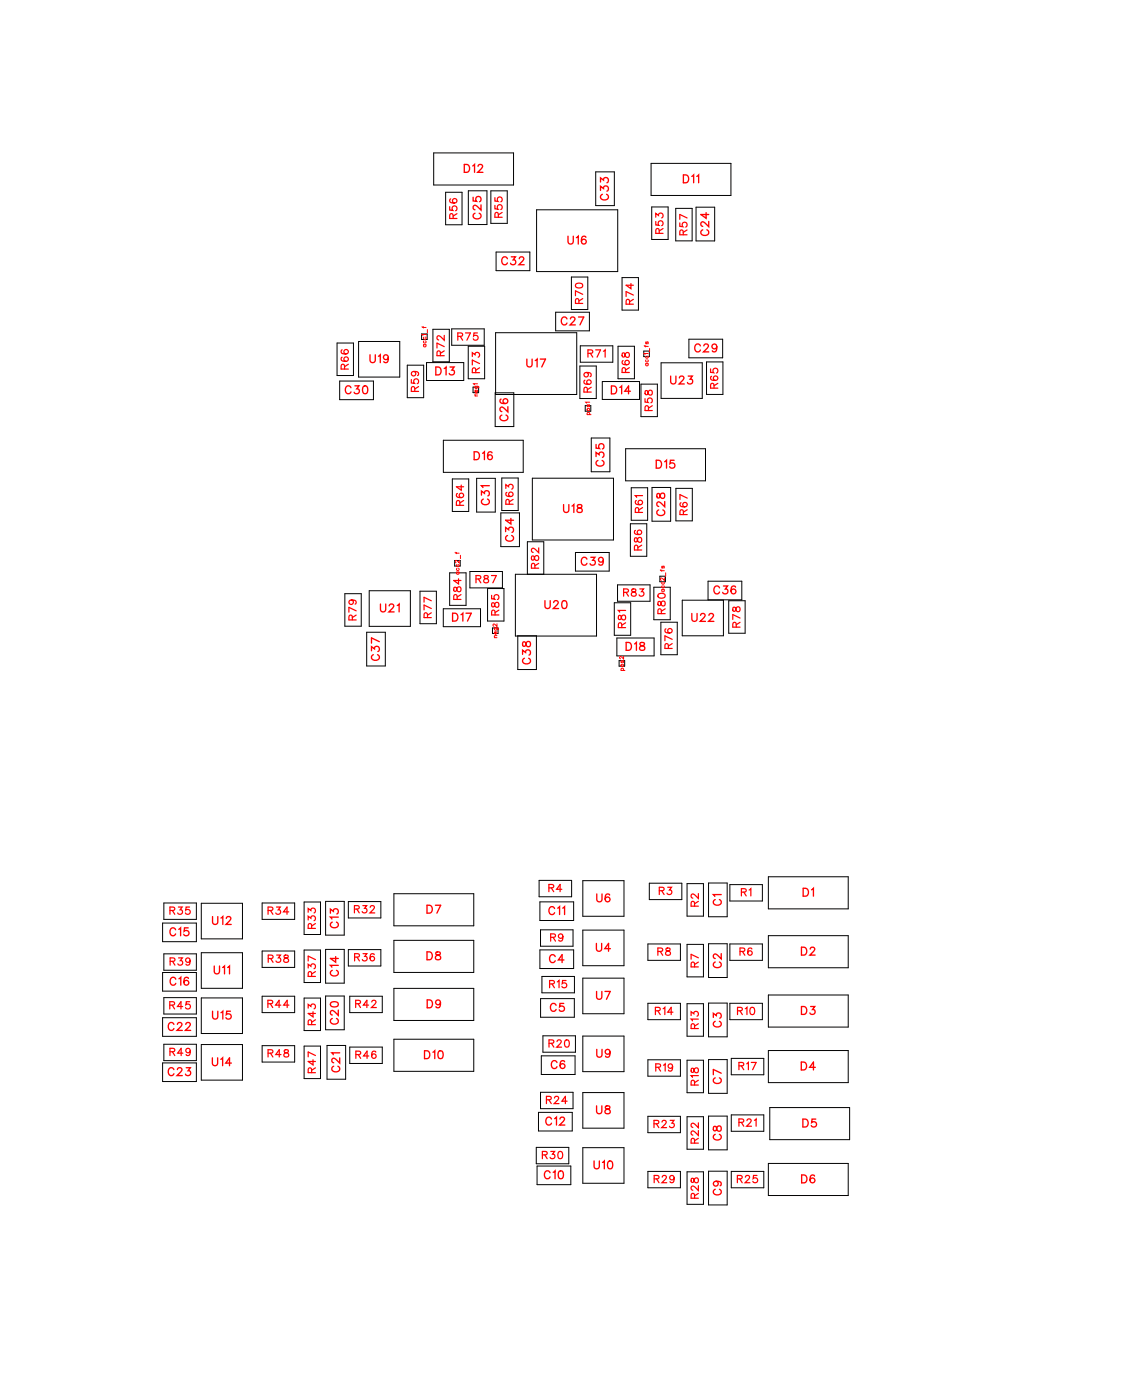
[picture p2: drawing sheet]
<svg xmlns="http://www.w3.org/2000/svg" width="101mm" height="126mm" viewBox="0 0 101 126" stroke-linecap="round" stroke-linejoin="round" font-family="sans-serif">
<defs><g id="words">
<g font-size="1.2" fill="#fff">
<text x="41.7" y="15.8">D12</text>
<text x="61.4" y="16.7">D11</text>
<text x="43.5" y="19.7" transform="rotate(-90 43.5 19.7)">C25</text>
<text x="51" y="22.2">U16</text>
<text x="55" y="18" transform="rotate(-90 55 18)">C33</text>
<text x="64" y="21.2" transform="rotate(-90 64 21.2)">C24</text>
<text x="45" y="24.1">C32</text>
<text x="50.4" y="29.5">C27</text>
<text x="31" y="35.7">C30</text>
<text x="33.2" y="32.9">U19</text>
<text x="39.1" y="34">D13</text>
<text x="47.3" y="33.3">U17</text>
<text x="54.9" y="35.7">D14</text>
<text x="60.2" y="34.8">U23</text>
<text x="62.4" y="31.9">C29</text>
<text x="42.6" y="41.6">D16</text>
<text x="45.9" y="37.9" transform="rotate(-90 45.9 37.9)">C26</text>
<text x="54.6" y="42" transform="rotate(-90 54.6 42)">C35</text>
<text x="44.3" y="45.4" transform="rotate(-90 44.3 45.4)">C31</text>
<text x="50.6" y="46.4">U18</text>
<text x="58.9" y="42.4">D15</text>
<text x="60" y="46.4" transform="rotate(-90 60 46.4)">C28</text>
<text x="46.4" y="48.7" transform="rotate(-90 46.4 48.7)">C34</text>
<text x="52.2" y="51.1">C39</text>
<text x="64.1" y="53.7">C36</text>
<text x="34.1" y="55.3">U21</text>
<text x="34.4" y="59.4" transform="rotate(-90 34.4 59.4)">C37</text>
<text x="40.6" y="56.1">D17</text>
<text x="48" y="59.7" transform="rotate(-90 48 59.7)">C38</text>
<text x="48.9" y="55">U20</text>
<text x="56.2" y="58.8">D18</text>
<text x="62.1" y="56.2">U22</text>
<text x="19" y="83.4">U12</text>
<text x="30.7" y="83.5" transform="rotate(-90 30.7 83.5)">C13</text>
<text x="38.3" y="82.4">D7</text>
<text x="49.3" y="82.5">C11</text>
<text x="53.6" y="81.4">U6</text>
<text x="65.1" y="81.4" transform="rotate(-90 65.1 81.4)">C1</text>
<text x="72.1" y="80.9">D1</text>
<text x="15.2" y="84.4">C15</text>
<text x="15.2" y="88.9">C16</text>
<text x="19.2" y="87.8">U11</text>
<text x="30.7" y="87.8" transform="rotate(-90 30.7 87.8)">C14</text>
<text x="38.3" y="86.6">D8</text>
<text x="49.3" y="86.8">C4</text>
<text x="53.5" y="85.8">U4</text>
<text x="65.1" y="87.1" transform="rotate(-90 65.1 87.1)">C2</text>
<text x="72" y="86.2">D2</text>
<text x="15.1" y="92.9">C22</text>
<text x="19" y="91.9">U15</text>
<text x="30.7" y="92.1" transform="rotate(-90 30.7 92.1)">C20</text>
<text x="38.1" y="95.5">D10</text>
<text x="38.3" y="90.9">D9</text>
<text x="49.4" y="91.2">C5</text>
<text x="53.6" y="90.1">U7</text>
<text x="53.6" y="95.3">U9</text>
<text x="65.1" y="92.4" transform="rotate(-90 65.1 92.4)">C3</text>
<text x="72" y="91.5">D3</text>
<text x="15.1" y="97">C23</text>
<text x="19" y="96.1">U14</text>
<text x="30.8" y="96.4" transform="rotate(-90 30.8 96.4)">C21</text>
<text x="49" y="101.4">C12</text>
<text x="49.5" y="96.4">C6</text>
<text x="53.6" y="100.4">U8</text>
<text x="65.1" y="97.5" transform="rotate(-90 65.1 97.5)">C7</text>
<text x="72" y="96.5">D4</text>
<text x="72.1" y="101.6">D5</text>
<text x="48.9" y="106.3">C10</text>
<text x="53.3" y="105.4">U10</text>
<text x="65.1" y="107.5" transform="rotate(-90 65.1 107.5)">C9</text>
<text x="65.1" y="102.5" transform="rotate(-90 65.1 102.5)">C8</text>
<text x="72" y="106.6">D6</text>
</g>
<g font-size="1.1" fill="#fff">
<text x="41.3" y="19.7" transform="rotate(-90 41.3 19.7)">R56</text>
<text x="45.4" y="19.6" transform="rotate(-90 45.4 19.6)">R55</text>
<text x="59.9" y="21" transform="rotate(-90 59.9 21)">R53</text>
<text x="62" y="21.2" transform="rotate(-90 62 21.2)">R57</text>
<text x="52.6" y="27.3" transform="rotate(-90 52.6 27.3)">R70</text>
<text x="57.2" y="27.4" transform="rotate(-90 57.2 27.4)">R74</text>
<text x="31.6" y="33.2" transform="rotate(-90 31.6 33.2)">R66</text>
<text x="37.9" y="35.2" transform="rotate(-90 37.9 35.2)">R59</text>
<text x="40.2" y="32" transform="rotate(-90 40.2 32)">R72</text>
<text x="41.1" y="30.9">R75</text>
<text x="43.4" y="33.6" transform="rotate(-90 43.4 33.6)">R73</text>
<text x="52.8" y="32.4">R71</text>
<text x="53.4" y="35.3" transform="rotate(-90 53.4 35.3)">R69</text>
<text x="56.8" y="33.5" transform="rotate(-90 56.8 33.5)">R68</text>
<text x="64.8" y="34.9" transform="rotate(-90 64.8 34.9)">R65</text>
<text x="58.9" y="37" transform="rotate(-90 58.9 37)">R58</text>
<text x="41.9" y="45.5" transform="rotate(-90 41.9 45.5)">R64</text>
<text x="46.4" y="45.4" transform="rotate(-90 46.4 45.4)">R63</text>
<text x="58" y="46.1" transform="rotate(-90 58 46.1)">R61</text>
<text x="62" y="46.3" transform="rotate(-90 62 46.3)">R67</text>
<text x="41.7" y="53.9" transform="rotate(-90 41.7 53.9)">R84</text>
<text x="42.7" y="52.7">R87</text>
<text x="48.7" y="51.1" transform="rotate(-90 48.7 51.1)">R82</text>
<text x="56" y="53.9">R83</text>
<text x="57.9" y="49.5" transform="rotate(-90 57.9 49.5)">R86</text>
<text x="32.3" y="55.8" transform="rotate(-90 32.3 55.8)">R79</text>
<text x="39" y="55.6" transform="rotate(-90 39 55.6)">R77</text>
<text x="45.1" y="55.3" transform="rotate(-90 45.1 55.3)">R85</text>
<text x="56.5" y="56.5" transform="rotate(-90 56.5 56.5)">R81</text>
<text x="60.1" y="55.2" transform="rotate(-90 60.1 55.2)">R80</text>
<text x="60.7" y="58.4" transform="rotate(-90 60.7 58.4)">R76</text>
<text x="66.8" y="56.4" transform="rotate(-90 66.8 56.4)">R78</text>
<text x="15.2" y="82.5">R35</text>
<text x="24" y="82.5">R34</text>
<text x="28.6" y="83.5" transform="rotate(-90 28.6 83.5)">R33</text>
<text x="31.8" y="82.3">R32</text>
<text x="49.3" y="80.4">R4</text>
<text x="59.2" y="80.7">R3</text>
<text x="63" y="81.5" transform="rotate(-90 63 81.5)">R2</text>
<text x="66.6" y="80.8">R1</text>
<text x="15.2" y="87">R39</text>
<text x="24.1" y="86.8">R38</text>
<text x="28.6" y="87.8" transform="rotate(-90 28.6 87.8)">R37</text>
<text x="31.8" y="86.7">R36</text>
<text x="49.3" y="89.1">R15</text>
<text x="49.4" y="84.9">R9</text>
<text x="59.1" y="86.2">R8</text>
<text x="63" y="87" transform="rotate(-90 63 87)">R7</text>
<text x="66.5" y="86.2">R6</text>
<text x="15.2" y="91">R45</text>
<text x="15.2" y="95.2">R49</text>
<text x="24" y="90.9">R44</text>
<text x="24" y="95.3">R48</text>
<text x="28.6" y="92.2" transform="rotate(-90 28.6 92.2)">R43</text>
<text x="31.9" y="90.9">R42</text>
<text x="31.9" y="95.4">R46</text>
<text x="49.3" y="94.4">R20</text>
<text x="58.8" y="91.5">R14</text>
<text x="63" y="92.5" transform="rotate(-90 63 92.5)">R13</text>
<text x="66.2" y="91.5">R10</text>
<text x="28.6" y="96.5" transform="rotate(-90 28.6 96.5)">R47</text>
<text x="49.1" y="99.5">R24</text>
<text x="58.7" y="101.6">R23</text>
<text x="58.9" y="96.6">R19</text>
<text x="63" y="97.6" transform="rotate(-90 63 97.6)">R18</text>
<text x="66.4" y="96.4">R17</text>
<text x="66.4" y="101.5">R21</text>
<text x="48.7" y="104.4">R30</text>
<text x="58.7" y="106.6">R29</text>
<text x="63" y="107.8" transform="rotate(-90 63 107.8)">R28</text>
<text x="63" y="102.8" transform="rotate(-90 63 102.8)">R22</text>
<text x="66.2" y="106.6">R25</text>
</g>
<g font-size=".6" fill="#fff">
<text x="38.4" y="31.2" transform="rotate(-90 38.4 31.2)">acc1_f</text>
<text x="43.1" y="35.6" transform="rotate(-90 43.1 35.6)">neg1</text>
<text x="58.4" y="32.9" transform="rotate(-90 58.4 32.9)">acc1_fs</text>
<text x="53.1" y="37.3" transform="rotate(-90 53.1 37.3)">pos1</text>
<text x="41.4" y="51.7" transform="rotate(-90 41.4 51.7)">acc2_f</text>
<text x="59.9" y="53.2" transform="rotate(-90 59.9 53.2)">acc2_fs</text>
<text x="44.8" y="57.4" transform="rotate(-90 44.8 57.4)">neg2</text>
<text x="56.2" y="60.3" transform="rotate(-90 56.2 60.3)">pos2</text>
</g>
</g></defs>
<g fill="none" stroke="#000" stroke-width=".09">
<path d="M39 13.7h7.2v2.9h-7.2zM40.1 17.3h1.4v2.9h-1.4zM42.1 17.2h1.7v3h-1.7zM44.1 17.2h1.5v2.9h-1.5zM48.2 18.9h7.3v5.5h-7.3zM53.5 15.5h1.7v3h-1.7zM58.5 14.7h7.2v2.9h-7.2zM58.6 18.6h1.4v2.9h-1.4zM60.7 18.7h1.5v3h-1.5zM62.6 18.6h1.6v3.1h-1.6zM30.3 30.8h1.5v3h-1.5zM30.5 34.3h3.1v1.6h-3.1z"/>
<path d="M32.2 30.7h3.7v3.2h-3.7zM36.6 32.8h1.5v3h-1.5zM37.9 30h.5v.5h-.5zM38.3 32.6h3.4v1.6h-3.4zM38.9 29.6h1.5v2.9h-1.5zM39.8 39.6h7.2v2.9h-7.2zM40.6 29.6h2.9v1.4h-2.9zM42.1 31.1h1.5v3h-1.5zM42.5 34.8h.5v.5h-.5zM44.5 35.3h1.7v3h-1.7zM44.5 29.9h7.3v5.6h-7.3zM44.6 22.7h3v1.6h-3z"/>
<path d="M49.9 28.1h3.1v1.6h-3.1zM51.4 24.9h1.4v2.9h-1.4zM52.1 32.9h1.5v2.9h-1.5zM52.2 31.1h2.9v1.5h-2.9zM52.6 36.5h.5v.5h-.5zM53.1 39.4h1.7v3h-1.7zM54.1 34.3h3.4v1.6h-3.4zM55.5 31.1h1.5v3h-1.5zM55.9 25h1.5v2.9h-1.5zM57.6 34.5h1.5v3h-1.5zM57.9 31.6h.5v.5h-.5zM59.4 32.6h3.7v3.2h-3.7z"/>
<path d="M61.9 30.5h3.1v1.7h-3.1zM63.5 32.5h1.5v3h-1.5zM31 53.4h1.5v2.9h-1.5zM33 56.8h1.6v3.1h-1.6zM33.2 53.1h3.7v3.2h-3.7zM37.7 53.1h1.5v3h-1.5zM39.8 54.7h3.4v1.6h-3.4zM40.4 51.5h1.5v2.9h-1.5zM40.7 43.1h1.4v2.9h-1.4zM40.9 50.4h.5v.5h-.5zM42.2 51.4h3v1.5h-3zM42.8 43h1.7v3h-1.7z"/>
<path d="M43.8 52.9h1.5v2.9h-1.5zM44.3 56.5h.5v.5h-.5zM45 46.1h1.7v3h-1.7zM45.1 43h1.5v2.9h-1.5zM46.3 51.6h7.3v5.6h-7.3zM46.5 57.2h1.7v3h-1.7zM47.4 51.6v-2.9h1.5v2.9M47.8 43h7.3v5.5h-7.3zM51.7 49.7h3.1v1.6h-3.1zM55.2 54.2h1.5v2.9h-1.5zM55.4 57.4h3.4v1.6h-3.4zM55.5 52.6h2.9v1.5h-2.9z"/>
<path d="M55.6 59.4h.5v.5h-.5zM56.2 40.3h7.2v2.9h-7.2zM56.7 47.1h1.4v2.9h-1.4zM56.7 43.8h1.5v3h-1.5zM58.6 43.8h1.7v3.1h-1.7zM58.8 52.8h1.4v2.9h-1.4zM59.3 51.8h.5v.5h-.5zM59.4 55.9h1.5v3h-1.5zM60.7 43.9h1.5v2.9h-1.5zM61.3 54h3.7v3.2h-3.7zM63.6 52.2h3.1v1.7h-3.1zM65.5 54h1.5v2.9h-1.5z"/>
<path d="M48.5 79.1h2.9v1.5h-2.9zM52.4 79.2h3.7v3.2h-3.7zM58.4 79.4h2.9v1.5h-2.9zM61.7 79.4h1.5v3h-1.5zM63.7 79.4h1.7v3h-1.7zM65.6 79.5h2.9v1.5h-2.9zM69.1 78.8h7.1v2.9h-7.1zM14.6 83h3v1.7h-3zM14.6 87.4h3v1.7h-3zM14.6 91.5h3v1.7h-3zM14.6 95.6h3v1.6h-3zM14.7 81.2h2.9v1.5h-2.9z"/>
<path d="M14.7 85.8h2.9v1.4h-2.9zM14.7 89.7h2.9v1.5h-2.9zM14.7 93.9h2.9v1.5h-2.9zM18.1 85.6h3.7v3.2h-3.7zM18.1 89.7h3.7v3.2h-3.7zM18.1 81.2h3.7v3.2h-3.7zM18.1 93.9h3.7v3.2h-3.7zM23.6 89.6h2.9v1.4h-2.9zM23.6 81.2h2.9v1.5h-2.9zM23.6 85.5h2.9v1.5h-2.9zM23.6 94h2.9v1.5h-2.9zM27.3 85.4h1.5v2.9h-1.5z"/>
<path d="M27.3 81.1h1.5v2.9h-1.5zM27.3 89.7h1.5v2.9h-1.5zM27.3 94h1.5v3h-1.5zM29.3 81h1.6v3.1h-1.6zM29.3 85.4h1.6v3h-1.6zM29.3 89.5h1.6v3.1h-1.6zM29.4 94h1.7v3h-1.7zM31.3 81.1h2.9v1.4h-2.9zM31.3 85.4h2.9v1.4h-2.9zM31.4 89.6h3v1.4h-3zM31.4 94.1h3v1.5h-3zM35.4 84.5h7.2v2.9h-7.2z"/>
<path d="M35.4 80.3h7.2v2.9h-7.2zM35.4 88.9h7.2v2.8h-7.2zM35.4 93.4h7.2v2.9h-7.2zM48.5 81.1h3.1v1.7h-3.1zM48.5 85.4h3.1v1.7h-3.1zM48.6 83.6h2.9v1.5h-2.9zM48.6 98.2h2.9v1.5h-2.9zM48.6 89.8h3v1.7h-3zM48.7 94.9h3v1.7h-3zM48.7 87.8h2.9v1.5h-2.9zM48.8 93.1h2.9v1.5h-2.9zM52.4 93.1h3.7v3.2h-3.7z"/>
<path d="M52.4 83.6h3.7v3.2h-3.7zM52.4 87.9h3.7v3.2h-3.7zM52.4 98.2h3.7v3.2h-3.7zM58.2 84.9h3v1.4h-3zM58.2 90.2h3v1.5h-3zM58.2 95.3h3v1.4h-3zM61.7 84.9h1.5v2.9h-1.5zM61.7 90.2h1.5v3h-1.5zM61.7 95.3h1.5v2.9h-1.5zM63.7 84.8h1.7v3.1h-1.7zM63.7 90.2h1.7v3h-1.7zM63.7 95.3h1.7v3h-1.7z"/>
<path d="M65.6 84.9h2.9v1.4h-2.9zM65.6 90.2h2.9v1.5h-2.9zM65.7 95.1h2.9v1.5h-2.9zM69.1 84.1h7.1v2.9h-7.1zM69.1 89.5h7.1v2.8h-7.1zM69.1 94.4h7.1v2.9h-7.1zM69.2 99.6h7.2v2.9h-7.2zM48.2 103.2h2.9v1.4h-2.9zM48.3 104.8h3v1.7h-3zM48.4 100h3v1.7h-3zM52.4 103.2h3.7v3.2h-3.7zM58.2 100.4h3v1.4h-3z"/>
<path d="M58.2 105.3h3v1.5h-3zM61.7 100.4h1.5v2.9h-1.5zM61.7 105.3h1.5v3h-1.5zM63.7 100.3h1.7v3.1h-1.7zM63.7 105.3h1.7v3h-1.7zM65.7 105.3h2.9v1.5h-2.9zM65.7 100.2h2.9v1.5h-2.9zM69.1 104.6h7.1v2.9h-7.1z"/>
</g>
<g fill="none" stroke="#f00" stroke-width=".12">
<path d="M41.7 14.8h.3a.38 .38 0 0 1 .2 .3 .38 .38 0 0 1-.2 .4h-.3zM42.5 14.9l.2-.1v.7M42.5 17.7v.4h.3a.25 .25 0 0 1 0-.4 .25 .25 0 0 1 .4 .1 .25 .25 0 0 1-.1 .3M42.7 19.2a.26 .26 0 0 0-.2 .3 .26 .26 0 0 0 .3 .2h.2a.26 .26 0 0 0 .2-.2 .26 .26 0 0 0-.1-.3M43 15l.1-.2h.1l.2 .1-.1 .3-.4 .3h.5M43.2 18.4v.5l-.3-.3-.2-.2-.2 .2v.1l.2 .2M54 17.1v-.4l.2 .3a.24 .24 0 0 1 .4-.2 .24 .24 0 0 1-.1 .4M54 16.4v-.4l.2 .2a.24 .24 0 0 1 .4-.2 .24 .24 0 0 1-.1 .4M54.1 17.5a.26 .26 0 0 0-.1 .3 .26 .26 0 0 0 .2 .2h.2a.26 .26 0 0 0 .3-.2 .26 .26 0 0 0-.2-.3M61.4 15.7h.3a.38 .38 0 0 1 .2 .4 .38 .38 0 0 1-.2 .3h-.3zM62.2 15.9l.1-.2v.7M62.6 15.9l.2-.2v.7"/>
<path d="M63.5 19.1v.5l-.5-.3h.7M63.7 19.9v.5l-.3-.4-.3-.1-.1 .2v.1l.2 .1M31.5 34.9a.26 .26 0 0 0-.3-.2 .26 .26 0 0 0-.2 .3v.1a.26 .26 0 0 0 .2 .3 .26 .26 0 0 0 .3-.2M31.9 34.7h.4l-.2 .3a.24 .24 0 0 1 .1 .3 .24 .24 0 0 1-.4 0M32.7 34.7h.1a.37 .37 0 0 1 .3 .3 .37 .37 0 0 1-.3 .4 .45 .45 0 0 1-.1-.7zM33.3 31.9v.5l.2 .2 .2-.1v-.6M34 32l.2-.1v.7M34.9 32.1a.22 .22 0 0 1-.3 .2 .22 .22 0 0 1-.1-.3 .22 .22 0 0 1 .4 0v.1a.34 .34 0 0 1-.3 .5l-.1-.1M39.2 33h.2a.38 .38 0 0 1 .3 .4 .38 .38 0 0 1-.3 .3h-.2zM39.9 33.1l.2-.1v.7M40.4 33h.4l-.2 .3a.24 .24 0 0 1 .2 .3 .24 .24 0 0 1-.4 0M45 35.9a.35 .35 0 0 0 .2 .4 .35 .35 0 0 0 .4-.2 .22 .22 0 0 0-.2-.3 .22 .22 0 0 0-.2 .2 .22 .22 0 0 0 .2 .3"/>
<path d="M45.1 37.3a.26 .26 0 0 0-.2 .3 .26 .26 0 0 0 .3 .2h.2a.26 .26 0 0 0 .2-.2 .26 .26 0 0 0-.1-.3M45.6 23.3a.26 .26 0 0 0-.3-.2 .26 .26 0 0 0-.2 .3v.1a.26 .26 0 0 0 .2 .3 .26 .26 0 0 0 .3-.2M45.6 36.6v.4l-.3-.3-.2-.1-.2 .1v.2l.2 .1M46 23.1h.3l-.2 .3a.24 .24 0 0 1 .2 .3 .24 .24 0 0 1-.4 0M46.7 23.3l.1-.2h.1l.2 .1-.1 .3-.4 .3h.5M47.4 32.3v.5l.2 .2 .2-.1v-.6M48.1 32.4l.2-.1v.7M48.6 32.3h.4l-.3 .7M51 28.7a.26 .26 0 0 0-.3-.2 .26 .26 0 0 0-.2 .3v.1a.26 .26 0 0 0 .2 .3 .26 .26 0 0 0 .3-.2M51.1 21.2v.5l.2 .2 .2-.1v-.6M51.3 28.7l.1-.2h.1l.2 .1-.1 .3-.4 .3h.5M51.8 21.4l.2-.2v.7"/>
<path d="M52 28.5h.5l-.4 .7M52.7 21.3h-.1a.35 .35 0 0 0-.4 .2 .35 .35 0 0 0 .3 .4 .22 .22 0 0 0 .2-.2 .22 .22 0 0 0-.2-.2 .22 .22 0 0 0-.2 .2M53.6 40v.3h.3a.25 .25 0 0 1 0-.4 .25 .25 0 0 1 .3 .1 .25 .25 0 0 1-.1 .4M55 34.7h.2a.38 .38 0 0 1 .2 .4 .38 .38 0 0 1-.2 .3h-.2zM55.7 34.8l.2-.1v.7M56.7 35.2h-.5l.3-.5v.7M60.3 33.8v.5l.2 .2 .2-.1v-.6M61.1 34l.1-.2h.1l.2 .1-.1 .3-.4 .3h.5M61.9 33.8h.3l-.2 .3a.24 .24 0 0 1 .2 .4 .24 .24 0 0 1-.4-.1M62.9 31.1a.26 .26 0 0 0-.2-.2 .26 .26 0 0 0-.3 .3v.2a.26 .26 0 0 0 .3 .2 .26 .26 0 0 0 .2-.1M63.2 20.7a.26 .26 0 0 0-.2 .3 .26 .26 0 0 0 .3 .2h.1a.26 .26 0 0 0 .3-.2 .26 .26 0 0 0-.2-.3M63.3 31.1l.1-.2h.1l.2 .2-.1 .2-.4 .3h.5"/>
<path d="M64.4 31.2a.22 .22 0 0 1-.3 .2 .22 .22 0 0 1-.1-.4 .22 .22 0 0 1 .4 0v.2a.34 .34 0 0 1-.2 .4l-.2-.1M33.4 58.5v-.4l.3 .2a.24 .24 0 0 1 .3-.1 .24 .24 0 0 1 0 .4M33.6 58.9a.26 .26 0 0 0-.2 .3 .26 .26 0 0 0 .3 .2h.1a.26 .26 0 0 0 .3-.2 .26 .26 0 0 0-.2-.3M34.1 57.7l-.7-.4v.5M34.2 54.3v.5l.2 .2 .2-.1 .1-.6M35 54.5l.1-.2h.2l.1 .1-.1 .3-.4 .3h.5M35.7 54.4l.2-.1v.7M40.7 55.1h.2a.38 .38 0 0 1 .3 .4 .38 .38 0 0 1-.3 .3h-.2zM41.4 55.3l.2-.2v.7M41.9 55.1h.5l-.4 .7M42.6 40.6h.3a.38 .38 0 0 1 .2 .4 .38 .38 0 0 1-.2 .3h-.3zM43.3 44.5v-.4l.2 .2a.24 .24 0 0 1 .4-.1 .24 .24 0 0 1-.1 .4"/>
<path d="M43.4 40.8l.1-.2v.7M43.4 44.9a.26 .26 0 0 0-.1 .3 .26 .26 0 0 0 .2 .2h.2a.26 .26 0 0 0 .3-.2 .26 .26 0 0 0-.2-.3M44 43.7h-.7l.1 .1M44.2 40.7a.35 .35 0 0 0-.4 .2 .35 .35 0 0 0 .2 .4 .22 .22 0 0 0 .3-.2 .22 .22 0 0 0-.2-.2 .22 .22 0 0 0-.3 .2M45.4 47.8v-.4l.3 .2a.24 .24 0 0 1 .4-.2 .25 .25 0 0 1-.1 .5M45.6 48.1a.26 .26 0 0 0-.2 .3 .26 .26 0 0 0 .3 .2h.2a.26 .26 0 0 0 .3-.2 .26 .26 0 0 0-.2-.3M45.9 46.6v.5l-.5-.3h.8M47 58.8v-.3l.2 .2a.24 .24 0 0 1 .4-.2 .24 .24 0 0 1-.1 .4M47 57.7v.4h.1l.3-.4a.24 .24 0 0 1 .3 .2 .24 .24 0 0 1-.3 .2l-.1-.1-.1-.3zM47.1 59.2a.26 .26 0 0 0-.1 .3 .26 .26 0 0 0 .2 .2h.2a.26 .26 0 0 0 .3-.2 .26 .26 0 0 0-.2-.3M49 54v.5l.2 .2 .2-.1v-.6M49.8 54.2l.1-.2h.1l.2 .1-.1 .3-.4 .3h.5"/>
<path d="M50.6 54h.1a.37 .37 0 0 1 .3 .4 .37 .37 0 0 1-.3 .3 .45 .45 0 0 1-.1-.7zM50.7 45.4v.5l.2 .2 .2-.1v-.6M51.4 45.5l.2-.1v.7M51.9 45.4v.2l.3 .1 .1 .1a.24 .24 0 0 1-.2 .3 .24 .24 0 0 1-.2-.3l.4-.3v-.1zM52.8 50.3a.26 .26 0 0 0-.3-.2 .26 .26 0 0 0-.3 .3v.1a.26 .26 0 0 0 .3 .3 .26 .26 0 0 0 .3-.2M53.1 50.1h.4l-.2 .3a.24 .24 0 0 1 .1 .4 .24 .24 0 0 1-.4-.1M53.6 41v-.3l.2 .2a.24 .24 0 0 1 .4-.2 .24 .24 0 0 1-.1 .4M53.7 41.4a.26 .26 0 0 0-.1 .3 .26 .26 0 0 0 .2 .2h.2a.26 .26 0 0 0 .3-.2 .26 .26 0 0 0-.2-.3M54.2 50.3a.22 .22 0 0 1-.3 .2 .22 .22 0 0 1-.1-.3 .22 .22 0 0 1 .4 0v.1a.34 .34 0 0 1-.2 .5l-.2-.1M56.3 57.8h.2a.38 .38 0 0 1 .3 .3 .38 .38 0 0 1-.3 .4h-.2zM57 57.9l.2-.1v.7M57.5 57.8v.2l.4 .1 .1 .1a.24 .24 0 0 1-.3 .3 .24 .24 0 0 1-.2-.3l.4-.3v-.1z"/>
<path d="M59 41.4h.2a.38 .38 0 0 1 .3 .3 .38 .38 0 0 1-.3 .4h-.2zM59.1 44.4v.3l.1 .1 .3-.5a.24 .24 0 0 1 .3 .3 .24 .24 0 0 1-.3 .2l-.1-.1-.1-.3zM59.2 45.8a.26 .26 0 0 0-.2 .3 .26 .26 0 0 0 .3 .2h.2a.26 .26 0 0 0 .2-.2 .26 .26 0 0 0-.1-.3M59.7 41.5l.2-.1v.7M59.7 45.1v.5l-.3-.4-.2-.1-.2 .2v.1l.2 .1M60.6 41.4h-.3l-.1 .3a.25 .25 0 0 1 .4 0 .25 .25 0 0 1 0 .4 .25 .25 0 0 1-.4-.1M62.2 55.2v.5l.2 .2 .2-.1 .1-.6M63 55.3l.1-.1h.1l.2 .1-.1 .2-.4 .4h.5M63.7 55.3l.2-.1h.1l.1 .1-.1 .2-.3 .4h.5M64.7 52.9a.26 .26 0 0 0-.3-.2 .26 .26 0 0 0-.2 .3v.1a.26 .26 0 0 0 .2 .3 .26 .26 0 0 0 .3-.2M65 52.7h.4l-.2 .3a.24 .24 0 0 1 .2 .3 .24 .24 0 0 1-.4 0M66.1 52.8v-.1a.35 .35 0 0 0-.4 .3 .35 .35 0 0 0 .2 .4 .22 .22 0 0 0 .2-.2 .22 .22 0 0 0-.2-.2 .22 .22 0 0 0-.2 .2"/>
<path d="M72.2 79.9h.2a.38 .38 0 0 1 .3 .3 .38 .38 0 0 1-.3 .4h-.2zM72.9 80l.2-.1v.7M15.6 92.1a.26 .26 0 0 0-.3-.2 .26 .26 0 0 0-.2 .3v.2a.26 .26 0 0 0 .2 .2 .26 .26 0 0 0 .3-.1M15.6 96.2a.26 .26 0 0 0-.3-.2 .26 .26 0 0 0-.2 .3v.1a.26 .26 0 0 0 .2 .3 .26 .26 0 0 0 .3-.2M15.8 83.6a.26 .26 0 0 0-.3-.2 .26 .26 0 0 0-.2 .3v.2a.26 .26 0 0 0 .2 .2 .26 .26 0 0 0 .3-.1M15.8 88a.26 .26 0 0 0-.3-.1 .26 .26 0 0 0-.2 .2v.2a.26 .26 0 0 0 .2 .3 .26 .26 0 0 0 .3-.2M15.9 92.1l.2-.2h.1l.2 .2-.1 .2-.4 .3h.5M15.9 96.2l.2-.2h.1l.2 .1-.1 .3-.4 .3h.5M16.1 83.5l.1-.1v.7M16.1 88l.1-.1v.7M16.7 92.1l.1-.2h.2l.1 .2-.1 .2-.3 .3h.4M16.7 96h.4l-.2 .3a.24 .24 0 0 1 .2 .3 .24 .24 0 0 1-.4 0"/>
<path d="M16.9 83.4h-.3l-.1 .3a.25 .25 0 0 1 .4 0 .25 .25 0 0 1 0 .4 .25 .25 0 0 1-.4-.1M16.9 88v-.1a.35 .35 0 0 0-.4 .2 .35 .35 0 0 0 .2 .5 .22 .22 0 0 0 .3-.2 .22 .22 0 0 0-.2-.3 .22 .22 0 0 0-.3 .2M19.1 95.1v.5l.2 .2 .2-.1 .1-.6M19.1 82.4v.5l.2 .2 .2-.1 .1-.6M19.1 90.9v.5l.2 .2 .2-.1 .1-.6M19.3 86.8v.6l.2 .2 .2-.1v-.7M19.8 95.2l.2-.1v.7M19.9 82.5l.1-.1v.7M19.9 91l.1-.1v.7M20 87l.2-.2v.8M20.3 82.6l.2-.2h.1l.1 .1-.1 .3-.3 .3h.5M20.5 87l.1-.2v.8"/>
<path d="M20.7 90.9h-.3l-.1 .3a.25 .25 0 0 1 .4 0 .25 .25 0 0 1 0 .4 .25 .25 0 0 1-.4-.1M20.8 95.6h-.5l.3-.5v.7M29.7 82.1v-.4l.3 .2a.24 .24 0 0 1 .3-.1 .24 .24 0 0 1 0 .4M29.7 90.2l.3-.1a.3 .3 0 0 1 .4 .2 .38 .38 0 0 1-.4 .2 .38 .38 0 0 1-.3-.2zM29.9 82.9a.26 .26 0 0 0-.2 .3 .26 .26 0 0 0 .3 .2h.1a.26 .26 0 0 0 .3-.2 .26 .26 0 0 0-.2-.3M29.9 87.2a.26 .26 0 0 0-.2 .3 .26 .26 0 0 0 .3 .2h.1a.26 .26 0 0 0 .3-.2 .26 .26 0 0 0-.2-.3M29.9 91.6a.26 .26 0 0 0-.2 .3 .26 .26 0 0 0 .3 .2h.1a.26 .26 0 0 0 .3-.2 .26 .26 0 0 0-.2-.3M30 95.9a.26 .26 0 0 0-.2 .3 .26 .26 0 0 0 .3 .2h.2a.26 .26 0 0 0 .2-.2 .26 .26 0 0 0-.1-.3M30.2 86v.5l-.5-.3h.7M30.4 82.5h-.7l.1 .1M30.4 86.8h-.7l.1 .2M30.4 90.8v.5l-.3-.4-.3-.1-.1 .2v.1l.2 .1"/>
<path d="M30.5 95.1v.5l-.3-.4-.2-.1-.2 .2v.1l.2 .1M30.5 94.6h-.7l.2 .2M38.2 94.5h.2a.38 .38 0 0 1 .2 .3 .38 .38 0 0 1-.2 .4h-.2zM38.4 81.4h.2a.38 .38 0 0 1 .3 .3 .38 .38 0 0 1-.3 .4h-.2zM38.4 85.6h.2a.38 .38 0 0 1 .3 .3 .38 .38 0 0 1-.3 .4h-.2zM38.4 89.9h.2a.38 .38 0 0 1 .3 .3 .38 .38 0 0 1-.3 .4h-.2zM38.9 94.6l.2-.1v.7M39.1 81.4h.5l-.3 .7M39.2 85.6v.2l.3 .1 .1 .1a.24 .24 0 0 1-.2 .3 .24 .24 0 0 1-.3-.3l.5-.3-.1-.1zM39.5 94.5h.1a.37 .37 0 0 1 .2 .3 .37 .37 0 0 1-.2 .4 .45 .45 0 0 1-.1-.7zM39.6 90.1a.22 .22 0 0 1-.3 .2 .22 .22 0 0 1-.1-.3 .22 .22 0 0 1 .4 0v.1a.34 .34 0 0 1-.3 .5l-.1-.1M49.8 81.7a.26 .26 0 0 0-.3-.2 .26 .26 0 0 0-.2 .3v.1a.26 .26 0 0 0 .2 .3 .26 .26 0 0 0 .3-.1"/>
<path d="M49.9 86a.26 .26 0 0 0-.3-.2 .26 .26 0 0 0-.2 .3v.2a.26 .26 0 0 0 .2 .2 .26 .26 0 0 0 .3-.1M50 90.4a.26 .26 0 0 0-.3-.2 .26 .26 0 0 0-.2 .3v.1a.26 .26 0 0 0 .2 .3 .26 .26 0 0 0 .3-.2M50.1 95.5a.26 .26 0 0 0-.3-.1 .26 .26 0 0 0-.2 .2v.2a.26 .26 0 0 0 .2 .3 .26 .26 0 0 0 .3-.2M50.1 81.6l.2-.1v.7M50.6 81.6l.1-.1v.7M50.7 90.2h-.4v.3a.25 .25 0 0 1 .4 0 .25 .25 0 0 1-.1 .4 .25 .25 0 0 1-.3-.1M50.7 86.3h-.5l.3-.5v.7M50.7 95.5v-.1a.35 .35 0 0 0-.4 .2 .35 .35 0 0 0 .2 .5 .22 .22 0 0 0 .3-.2 .22 .22 0 0 0-.2-.3 .22 .22 0 0 0-.3 .2M53.6 84.8v.5l.2 .2 .2-.1 .1-.6M53.6 89.1v.5l.2 .2 .3-.1v-.6M53.6 99.4v.5l.2 .2 .3-.1v-.6M53.6 80.4v.5l.2 .2 .3-.1v-.6"/>
<path d="M53.6 94.3v.5l.2 .2 .3-.1v-.6M54.4 89.1h.4l-.3 .7M54.4 99.5v.2l.3 .1 .1 .1a.24 .24 0 0 1-.2 .2 .24 .24 0 0 1-.2-.2l.4-.3v-.1zM54.8 80.5v-.1a.35 .35 0 0 0-.5 .3 .35 .35 0 0 0 .3 .4 .22 .22 0 0 0 .2-.2 .22 .22 0 0 0-.2-.3 .22 .22 0 0 0-.2 .2M54.8 94.6a.22 .22 0 0 1-.3 .2 .22 .22 0 0 1-.1-.4 .22 .22 0 0 1 .4 0v.2a.34 .34 0 0 1-.2 .4l-.2-.1M54.9 85.3h-.5l.3-.5v.7M64.1 91.5v-.4l.3 .2a.24 .24 0 0 1 .4-.2 .24 .24 0 0 1-.1 .4M64.3 80.9a.26 .26 0 0 0-.2 .3 .26 .26 0 0 0 .3 .2h.2a.26 .26 0 0 0 .2-.2 .26 .26 0 0 0-.1-.3M64.3 86.5a.26 .26 0 0 0-.2 .3 .26 .26 0 0 0 .3 .2h.2a.26 .26 0 0 0 .2-.2 .26 .26 0 0 0-.1-.3M64.3 91.8a.26 .26 0 0 0-.2 .3 .26 .26 0 0 0 .3 .2h.2a.26 .26 0 0 0 .2-.2 .26 .26 0 0 0-.1-.3M64.3 96.9a.26 .26 0 0 0-.2 .3 .26 .26 0 0 0 .3 .2h.2a.26 .26 0 0 0 .2-.2 .26 .26 0 0 0-.1-.3M64.8 80.4h-.7l.1 .2"/>
<path d="M64.8 85.7v.5l-.3-.3-.3-.1-.1 .1v.1l.2 .2M64.8 96.5l-.7-.4v.5M72 95.5h.3a.38 .38 0 0 1 .2 .3 .38 .38 0 0 1-.2 .4h-.3zM72 85.2h.3a.38 .38 0 0 1 .2 .3 .38 .38 0 0 1-.2 .4h-.3zM72 90.5h.3a.38 .38 0 0 1 .2 .3 .38 .38 0 0 1-.2 .4h-.3zM72.8 85.3l.2-.1h.1l.1 .1-.1 .2-.3 .4h.5M72.9 90.5h.3l-.2 .3a.24 .24 0 0 1 .2 .3 .24 .24 0 0 1-.4 0M73.3 96h-.5l.3-.5v.7M49.4 105.4a.26 .26 0 0 0-.3-.1 .26 .26 0 0 0-.2 .2v.2a.26 .26 0 0 0 .2 .3 .26 .26 0 0 0 .3-.2M49.6 100.6a.26 .26 0 0 0-.3-.2 .26 .26 0 0 0-.2 .3v.2a.26 .26 0 0 0 .2 .2 .26 .26 0 0 0 .3-.1M49.7 105.4l.2-.1v.7M49.8 100.6l.2-.2v.7"/>
<path d="M50.3 105.3h.1a.37 .37 0 0 1 .2 .3 .37 .37 0 0 1-.2 .4 .45 .45 0 0 1-.1-.7zM50.3 100.6l.2-.2h.1l.1 .2-.1 .2-.3 .3h.5M53.4 104.4v.5l.2 .2 .2-.1 .1-.6M54.1 104.5l.2-.1v.7M54.7 104.4h.1a.37 .37 0 0 1 .3 .3 .37 .37 0 0 1-.3 .4 .45 .45 0 0 1-.1-.7zM64.1 101.3v.3l.2 .1 .3-.5a.24 .24 0 0 1 .2 .3 .24 .24 0 0 1-.2 .2l-.1-.1-.2-.3zM64.3 102a.26 .26 0 0 0-.2 .3 .26 .26 0 0 0 .3 .2h.2a.26 .26 0 0 0 .2-.2 .26 .26 0 0 0-.1-.3M64.3 106.9a.26 .26 0 0 0-.2 .3 .26 .26 0 0 0 .3 .2h.2a.26 .26 0 0 0 .2-.2 .26 .26 0 0 0-.1-.3M64.3 106.2a.22 .22 0 0 1 .2 .3 .22 .22 0 0 1-.3 .1 .22 .22 0 0 1 0-.4h.1a.34 .34 0 0 1 .5 .3l-.1 .1M72.1 105.6h.2a.38 .38 0 0 1 .2 .4 .38 .38 0 0 1-.2 .3h-.2zM72.2 100.6h.2a.38 .38 0 0 1 .2 .4 .38 .38 0 0 1-.2 .3h-.2zM73.2 105.7a.35 .35 0 0 0-.4 .2 .35 .35 0 0 0 .2 .4 .22 .22 0 0 0 .2-.2 .22 .22 0 0 0-.2-.2 .22 .22 0 0 0-.2 .2"/>
<path d="M73.3 100.6h-.3l-.1 .3a.25 .25 0 0 1 .4 0 .25 .25 0 0 1 0 .4 .25 .25 0 0 1-.4-.1"/>
</g>
<g fill="none" stroke="#f00" stroke-width=".11">
<path d="M40.4 18.6v.3h.3a.23 .23 0 0 1 0-.3 .23 .23 0 0 1 .3 0 .23 .23 0 0 1-.1 .3M40.5 17.9h-.1a.32 .32 0 0 0 .3 .4 .32 .32 0 0 0 .4-.2 .2 .2 0 0 0-.2-.3 .2 .2 0 0 0-.2 .2 .2 .2 0 0 0 .2 .3M40.7 19.6v-.3l-.2-.1-.1 .4h.7M41.1 19.2l-.4 .2M44.5 18.5v.3h.3a.23 .23 0 0 1 0-.3 .23 .23 0 0 1 .3 0 .23 .23 0 0 1-.1 .3M44.5 17.8v.3h.3a.23 .23 0 0 1 0-.3 .23 .23 0 0 1 .3 0 .23 .23 0 0 1-.1 .3M44.8 19.5v-.3l-.3-.1v.4h.6M45.1 19.1l-.3 .2M58.9 19.9v.3l.3 .1a.23 .23 0 0 1 0-.4 .23 .23 0 0 1 .4 0 .23 .23 0 0 1-.1 .4M58.9 19.5v-.3l.3 .2a.22 .22 0 0 1 .3-.2 .22 .22 0 0 1 0 .4M61.8 19.6l-.7-.3v.4M30.7 32.1a.32 .32 0 0 0 .2 .4 .32 .32 0 0 0 .4-.2 .2 .2 0 0 0-.2-.2 .2 .2 0 0 0-.2 .2 .2 .2 0 0 0 .2 .2"/>
<path d="M30.7 31.4v.1a.32 .32 0 0 0 .2 .4 .32 .32 0 0 0 .4-.3 .2 .2 0 0 0-.2-.2 .2 .2 0 0 0-.2 .2 .2 .2 0 0 0 .2 .2M31 33.2l-.1-.4h-.2v.4h.6M31.3 32.7l-.3 .3M37 34.1v.3l.2 .1a.23 .23 0 0 1 0-.4 .23 .23 0 0 1 .4 .1 .23 .23 0 0 1-.1 .3M37.2 33.4a.2 .2 0 0 1 .2 .3 .21 .21 0 0 1-.4 .1 .21 .21 0 0 1 .1-.4h.1a.31 .31 0 0 1 .4 .2l-.1 .2M37.3 35.2l-.1-.4h-.2v.4h.6M37.6 34.8l-.3 .2M39.6 32v-.4h-.3v.4h.6M39.9 30.2v.4l-.5-.4-.1 .2 .1 .2M39.9 31.5l-.3 .3M39.9 31.2l-.6-.4v.5M41.1 30.2h.4v-.2l-.4-.1v.7"/>
<path d="M41.4 30.2l.2 .4M41.8 29.9h.5l-.3 .7M42.4 32v-.3l.3 .2a.22 .22 0 0 1 .3-.2 .22 .22 0 0 1 0 .4M42.8 33.5l-.1-.4h-.2l-.1 .4h.7M42.9 29.9h-.3v.3a.23 .23 0 0 1 .3 0 .23 .23 0 0 1 0 .4 .23 .23 0 0 1-.4-.1M43.1 32.7l-.7-.3v.4M43.1 33.1l-.3 .2M51.8 25.5a.32 .32 0 0 1 .4-.1 .32 .32 0 0 1 .1 .4 .32 .32 0 0 1-.4 .1 .32 .32 0 0 1-.1-.4zM52 27.3v-.4h-.2l-.1 .4h.7M52.4 26.8l-.4 .3M52.4 26.5l-.7-.4v.5M52.6 34.2h-.1a.32 .32 0 0 0 .2 .4 .32 .32 0 0 0 .4-.2 .2 .2 0 0 0-.2-.3 .2 .2 0 0 0-.2 .2 .2 .2 0 0 0 .2 .3"/>
<path d="M52.7 33.5a.2 .2 0 0 1 .2 .3 .2 .2 0 0 1-.3 0 .2 .2 0 0 1 0-.3h.1a.31 .31 0 0 1 .4 .2l-.1 .2M52.8 35.2v-.3l-.3-.1v.4h.6M52.8 31.8l.4-.1v-.2h-.4v.6M53.1 31.8l.2 .3M53.1 34.8l-.3 .2M53.5 31.5h.5l-.3 .6M54.2 31.6l.2-.1v.6M55.9 31.8v.3h.2l.2-.4a.22 .22 0 0 1 .3 .2 .22 .22 0 0 1-.3 .2l-.2-.3zM56 32.4h-.1a.32 .32 0 0 0 .3 .4 .32 .32 0 0 0 .4-.2 .2 .2 0 0 0-.2-.2 .2 .2 0 0 0-.2 .2 .2 .2 0 0 0 .1 .2M56.2 33.5v-.4h-.2l-.1 .4h.7M56.6 33.1l-.4 .2M56.6 27.3v-.3l-.3-.1v.4h.6"/>
<path d="M56.7 25.5v.5l-.4-.4h.6M56.9 26.9l-.3 .2M56.9 26.5l-.6-.3v.5M58 35.8v.4h.3a.23 .23 0 0 1-.1-.4 .23 .23 0 0 1 .4 .1 .23 .23 0 0 1-.1 .3M58 35.1v.4h.1l.3-.4a.22 .22 0 0 1 .2 .2 .22 .22 0 0 1-.2 .2l-.2-.4zM58.3 36.9v-.4h-.3v.4h.6M58.6 36.5l-.3 .2M59.2 21v-.4h-.2l-.1 .4h.7M59.6 20.5l-.4 .3M61.1 20v.3l.3 .1a.23 .23 0 0 1 0-.4 .23 .23 0 0 1 .3 .1 .23 .23 0 0 1-.1 .3M61.4 21.1v-.4h-.2l-.1 .4h.7M61.8 20.7l-.4 .2"/>
<path d="M63.9 33.2v.3h.2a.23 .23 0 0 1 0-.3 .23 .23 0 0 1 .4 0 .23 .23 0 0 1-.1 .3M64 33.8l-.1 .1a.32 .32 0 0 0 .2 .3 .32 .32 0 0 0 .4-.2 .2 .2 0 0 0-.2-.2 .2 .2 0 0 0-.2 .2 .2 .2 0 0 0 .2 .2M64.2 34.9l-.1-.4h-.2v.4h.6M64.5 34.5l-.3 .2M31.6 53.9a.2 .2 0 0 1 .1 .3 .2 .2 0 0 1-.3 .1 .2 .2 0 0 1 .1-.3l.1-.1a.31 .31 0 0 1 .4 .3l-.1 .1M31.7 55.7l-.1-.3-.2-.1v.4h.6M32 55.3l-.3 .2M32 54.9l-.6-.3v.4M38.4 55.5v-.3l-.2-.1-.1 .4h.7M38.8 55.1l-.4 .2M38.8 54.7l-.7-.3v.4M38.8 54l-.7-.3v.4"/>
<path d="M40.8 52.8v.3l.1 .1 .3-.4a.22 .22 0 0 1 .2 .2 .22 .22 0 0 1-.2 .2l-.2-.4zM41.1 53.9v-.4h-.3v.4h.6M41.1 44.4h-.1a.32 .32 0 0 0 .3 .4 .32 .32 0 0 0 .4-.3 .2 .2 0 0 0-.2-.2 .2 .2 0 0 0-.2 .2 .2 .2 0 0 0 .2 .2M41.2 52v.5l-.4-.3h.6M41.3 45.4v-.3l-.2-.1-.1 .4h.7M41.4 53.5l-.3 .2M41.5 43.6v.5l-.5-.3h.7M41.7 45l-.4 .2M42.8 52.1l.4-.1v-.2l-.4-.1v.7M43 52.1l.2 .3M43.5 51.8v.2l.4 .2a.22 .22 0 0 1-.2 .2 .22 .22 0 0 1-.2-.2l.4-.3-.1-.1zM44.2 51.7h.4l-.3 .7"/>
<path d="M44.2 53.5v.3l.3 .1a.23 .23 0 0 1 0-.4 .23 .23 0 0 1 .3 .1 .23 .23 0 0 1-.1 .3M44.2 54.2v.3l.1 .1 .3-.4a.22 .22 0 0 1 .2 .2 .22 .22 0 0 1-.2 .2l-.1-.1-.1-.3zM44.5 55.3v-.4h-.3v.4h.6M44.8 54.9l-.3 .2M45.5 43.9v-.3l.2 .2a.22 .22 0 0 1 .4-.2 .22 .22 0 0 1-.1 .4M45.6 44.3h-.1a.32 .32 0 0 0 .2 .4 .32 .32 0 0 0 .4-.3 .2 .2 0 0 0-.2-.2 .2 .2 0 0 0-.2 .2 .2 .2 0 0 0 .2 .2M45.8 45.3l-.1-.3-.2-.1v.4h.6M46.1 44.9l-.3 .2M47.8 50v.3l.1 .1 .3-.5a.22 .22 0 0 1 .2 .3 .22 .22 0 0 1-.2 .2l-.2-.4zM48.1 51.1l-.1-.4h-.2v.4h.6M48.4 49.3v.4l-.5-.4-.1 .2 .1 .2M48.4 50.6l-.3 .3"/>
<path d="M55.6 55.4v.3h.1l.3-.4a.22 .22 0 0 1 .2 .2 .22 .22 0 0 1-.2 .2l-.1-.1-.1-.2zM55.9 56.4v-.4h-.3v.4h.6M56 53.3l.4-.1 .1-.2-.5-.1v.7M56.2 54.9h-.6l.1 .1M56.2 56l-.3 .2M56.3 53.3l.2 .3M56.8 53v.2l.4 .2a.22 .22 0 0 1-.2 .2 .22 .22 0 0 1-.3-.2l.4-.3v-.1zM57.1 48.4v.3h.1l.3-.4a.22 .22 0 0 1 .2 .2 .22 .22 0 0 1-.2 .3l-.3-.4zM57.1 47.7a.32 .32 0 0 0 .2 .4 .32 .32 0 0 0 .4-.2 .2 .2 0 0 0-.2-.2 .2 .2 0 0 0-.2 .1 .2 .2 0 0 0 .2 .3M57.2 45h-.1a.32 .32 0 0 0 .3 .4 .32 .32 0 0 0 .4-.2 .2 .2 0 0 0-.2-.2 .2 .2 0 0 0-.3 .2 .2 .2 0 0 0 .2 .2M57.3 49.4v-.3l-.2-.1-.1 .4h.7M57.4 46.1v-.4h-.2l-.1 .4h.7"/>
<path d="M57.5 52.9h.3l-.1 .3a.22 .22 0 0 1 .1 .3 .22 .22 0 0 1-.4 0M57.7 49l-.4 .2M57.8 44.6h-.7l.1 .1M57.8 45.6l-.4 .3M59.2 54.1v.3h.1l.3-.4a.22 .22 0 0 1 .2 .3 .22 .22 0 0 1-.2 .2l-.3-.4zM59.2 53.4a.32 .32 0 0 1 .4-.1 .32 .32 0 0 1 .2 .4 .32 .32 0 0 1-.4 .1 .32 .32 0 0 1-.2-.4zM59.4 55.2v-.4h-.2l-.1 .4h.7M59.8 54.7l-.4 .3M59.9 56.5l-.1 .1a.32 .32 0 0 0 .2 .4 .32 .32 0 0 0 .4-.3 .2 .2 0 0 0-.2-.2 .2 .2 0 0 0-.2 .2 .2 .2 0 0 0 .2 .2M60.1 58.3l-.1-.4h-.2v.4h.6M60.4 57.9l-.3 .2M60.4 57.5l-.6-.3v.4"/>
<path d="M61.2 45.2h-.1a.32 .32 0 0 0 .3 .4 .32 .32 0 0 0 .4-.2 .2 .2 0 0 0-.2-.2 .2 .2 0 0 0-.2 .2 .2 .2 0 0 0 .1 .2M61.4 46.3v-.4h-.2l-.1 .4h.7M61.8 44.8l-.7-.3v.4M61.8 45.8l-.4 .2M65.9 54.6v.3l.1 .1 .3-.4a.22 .22 0 0 1 .2 .2 .22 .22 0 0 1-.2 .2l-.2-.4zM66.2 56.4l-.1-.4h-.2v.4h.6M66.5 55.9l-.3 .3M66.5 55.6l-.6-.4v.5M49.3 79.8h.4v-.2l-.4-.1v.7M49.5 79.8l.3 .4M50.5 79.9h-.5l.3-.4v.7M60 79.8h.4l-.2 .2a.22 .22 0 0 1 .1 .4 .22 .22 0 0 1-.4-.1"/>
<path d="M15.3 90.4l.3-.1 .1-.2h-.4v.6M15.3 81.9l.3-.1 .1-.2-.4-.1v.7M15.3 94.6l.3-.1 .1-.2-.4-.1v.7M15.3 86.4h.4v-.2l-.4-.1v.7M15.5 90.4l.2 .3M15.5 81.9l.2 .3M15.5 94.6l.2 .3M15.5 86.4l.2 .4M16 81.5h.4l-.2 .3a.22 .22 0 0 1 .1 .3 .22 .22 0 0 1-.3 0M16 86.1h.4l-.2 .3a.22 .22 0 0 1 .2 .3 .22 .22 0 0 1-.4-.1M16.4 90.5h-.4l.3-.4v.6M16.4 94.7h-.4l.3-.5v.7"/>
<path d="M17 81.5h-.3v.3a.23 .23 0 0 1 .3 0 .23 .23 0 0 1 0 .4 .23 .23 0 0 1-.3-.1M17.1 90.1h-.4v.2a.23 .23 0 0 1 .4 0 .23 .23 0 0 1-.1 .4 .23 .23 0 0 1-.3-.1M17.1 86.3a.2 .2 0 0 1-.3 .2 .2 .2 0 0 1-.1-.3 .2 .2 0 0 1 .4 0v.1a.31 .31 0 0 1-.3 .5l-.1-.1M17.1 94.5a.2 .2 0 0 1-.3 .1 .2 .2 0 0 1-.1-.3 .2 .2 0 0 1 .4 0v.2a.31 .31 0 0 1-.2 .4l-.2-.1M24.1 90.2h.4v-.2l-.4-.1v.7M24.1 81.9l.4-.1v-.2l-.4-.1v.7M24.1 94.7h.4v-.3h-.4v.6M24.1 86.2l.4-.1v-.2h-.4v.6M24.3 90.2l.2 .4M24.3 81.9l.2 .3M24.3 94.7l.2 .3M24.3 86.2l.2 .3"/>
<path d="M24.9 81.5h.3l-.2 .3a.22 .22 0 0 1 .2 .3 .22 .22 0 0 1-.4 0M24.9 85.9h.3l-.2 .2a.22 .22 0 0 1 .2 .4 .22 .22 0 0 1-.4-.1M25.2 90.4h-.4l.3-.5v.7M25.3 94.8h-.5l.3-.4v.6M25.6 85.9v.2l.3 .2a.22 .22 0 0 1-.2 .2 .22 .22 0 0 1-.2-.2l.4-.3v-.1zM25.6 94.4v.2l.4 .2a.22 .22 0 0 1-.3 .2 .22 .22 0 0 1-.2-.2l.4-.3v-.1zM26 82h-.5l.3-.5v.7M26 90.4h-.5l.3-.5v.7M27.7 82.7v-.3l.2 .2a.22 .22 0 0 1 .4-.2 .22 .22 0 0 1-.1 .4M27.7 82v-.3l.2 .2a.22 .22 0 0 1 .4-.2 .22 .22 0 0 1-.1 .4M27.7 87v-.3l.2 .2a.22 .22 0 0 1 .4-.2 .22 .22 0 0 1-.1 .4M27.7 90.6v-.3l.2 .2a.22 .22 0 0 1 .4-.2 .22 .22 0 0 1-.1 .4"/>
<path d="M28 83.5v-.4h-.2l-.1 .4h.7M28 87.8v-.4h-.2l-.1 .4h.7M28 92.1v-.4h-.2l-.1 .4h.7M28 96.4v-.3l-.2-.1-.1 .4h.7M28.1 91v.4l-.4-.3h.7M28.1 95.3v.4l-.4-.3h.7M28.4 83l-.4 .2M28.4 87.3l-.4 .3M28.4 86.3l-.7-.3v.4M28.4 94.9l-.7-.3v.4M28.4 91.7l-.4 .2M28.4 96l-.4 .2"/>
<path d="M31.9 81.7h.3l.1-.2-.4-.1v.7M31.9 86h.3l.1-.2-.4-.1v.7M32 90.2h.3l.1-.2-.4-.1v.7M32 94.8h.4v-.2l-.4-.1v.7M32.1 81.7l.2 .4M32.1 86l.2 .4M32.2 90.2l.2 .4M32.2 94.8l.2 .4M32.6 81.4h.4l-.2 .3a.22 .22 0 0 1 .1 .3 .22 .22 0 0 1-.4-.1M32.6 85.7h.4l-.2 .3a.22 .22 0 0 1 .1 .3 .22 .22 0 0 1-.3 0M33.1 90.4h-.4l.3-.5v.7M33.1 94.9h-.4l.3-.4v.7"/>
<path d="M33.3 81.6l.1-.2 .2 .1-.4 .6h.5M33.4 90.1l.1-.2 .3 .2-.4 .5h.4M33.6 85.8a.32 .32 0 0 0-.4 .2 .32 .32 0 0 0 .2 .4 .2 .2 0 0 0 .3-.2 .2 .2 0 0 0-.2-.2 .2 .2 0 0 0-.2 .2M33.8 94.6l-.1-.1a.32 .32 0 0 0-.3 .3 .32 .32 0 0 0 .2 .4 .2 .2 0 0 0 .2-.2 .2 .2 0 0 0-.2-.3 .2 .2 0 0 0-.2 .2M49.1 98.9l.4-.1v-.2h-.4v.6M49.3 98.9l.2 .3M49.3 93.8h.4v-.3h-.4v.6M49.4 88.5l.4-.1v-.2l-.4-.1v.7M49.5 84.3l.4-.1v-.2h-.4v.6M49.6 93.8l.2 .3M49.6 88.5l.2 .3M49.7 84.3l.2 .3"/>
<path d="M49.8 98.7l.2-.1 .2 .1-.4 .5h.4M50.1 93.6l.1-.1 .2 .1-.4 .5h.5M50.1 88.3l.1-.2v.7M50.6 84.2a.2 .2 0 0 1-.3 .1 .2 .2 0 0 1-.1-.3 .2 .2 0 0 1 .4 0v.2a.31 .31 0 0 1-.3 .4l-.1-.1M50.8 93.5a.32 .32 0 0 1 .4 .3 .32 .32 0 0 1-.2 .3l-.2-.1-.1-.2zM50.9 88.1h-.3l-.1 .3a.23 .23 0 0 1 .4 0 .23 .23 0 0 1-.1 .4 .23 .23 0 0 1-.3-.1M51 99h-.5l.3-.4v.6M58.9 90.9l.4-.1v-.2h-.4v.6M58.9 96l.4-.1v-.2l-.4-.1v.7M59.1 90.9l.2 .3M59.1 85.5h.4v-.2l-.4-.1v.7M59.2 96l.2 .3"/>
<path d="M59.3 80.1l.3-.1 .1-.2h-.4v.6M59.3 85.5l.3 .4M59.5 80.1l.2 .3M59.6 90.7l.2-.1v.6M59.6 95.8l.2-.2v.7M59.9 85.3v.1l.4 .3a.22 .22 0 0 1-.3 .2 .22 .22 0 0 1-.2-.2l.4-.3v-.1zM60.4 95.9a.2 .2 0 0 1-.2 .1 .2 .2 0 0 1-.1-.3 .2 .2 0 0 1 .3 0v.2a.31 .31 0 0 1-.2 .4l-.1-.1M60.5 91h-.5l.3-.4v.6M62.1 91.3v-.3l.3 .1a.22 .22 0 0 1 .3-.1 .22 .22 0 0 1-.1 .4M62.1 96.1v.3h.2l.2-.4a.22 .22 0 0 1 .3 .2 .22 .22 0 0 1-.3 .2l-.2-.3zM62.4 81.5v-.4h-.2l-.1 .4h.7M62.4 86.9v-.3l-.2-.1-.1 .4h.7"/>
<path d="M62.4 92.5v-.4h-.2l-.1 .4h.7M62.4 97.5v-.3l-.2-.1-.1 .4h.7M62.8 80.3v.5l-.6-.4-.1 .2 .2 .1M62.8 91.6h-.7l.1 .2M62.8 96.7h-.7l.1 .2M62.8 81l-.4 .2M62.8 86.5l-.4 .2M62.8 86.1l-.7-.3v.4M62.8 92l-.4 .3M62.8 97.1l-.4 .2M66.3 90.9l.4-.1v-.2h-.4v.6M66.4 95.8h.4v-.2l-.4-.1v.7"/>
<path d="M66.5 90.9l.2 .3M66.5 85.5h.4v-.2l-.4-.1v.7M66.6 95.8l.2 .4M66.6 80.2h.4v-.2l-.4-.1v.6M66.7 85.5l.2 .4M66.9 80.2l.2 .3M67 90.7l.1-.1v.6M67.1 95.6l.2-.1v.7M67.3 80l.2-.1v.6M67.5 90.6a.32 .32 0 0 1 .4 .2 .32 .32 0 0 1-.3 .4l-.2-.1v-.3zM67.5 95.5h.5l-.4 .7M67.6 85.3h-.1a.32 .32 0 0 0-.3 .2 .32 .32 0 0 0 .2 .4 .2 .2 0 0 0 .2-.2 .2 .2 0 0 0-.2-.2 .2 .2 0 0 0-.2 .2"/>
<path d="M48.7 103.8h.4l.1-.2-.5-.1v.7M49 103.8l.2 .4M49.5 103.5h.3l-.1 .3a.22 .22 0 0 1 .1 .3 .22 .22 0 0 1-.4-.1M50.2 103.5a.32 .32 0 0 1 .4 .3 .32 .32 0 0 1-.2 .4l-.2-.2-.1-.2zM58.8 101h.4v-.2l-.4-.1v.7M58.8 106h.4v-.3h-.4v.6M59 101l.2 .4M59 106l.2 .3M59.5 100.9l.1-.2 .3 .1-.4 .6h.4M59.5 105.8l.1-.1 .3 .1-.4 .5h.4M60.2 100.7h.4l-.2 .3a.22 .22 0 0 1 .1 .3 .22 .22 0 0 1-.3-.1M60.6 105.9a.2 .2 0 0 1-.3 .2 .21 .21 0 0 1-.1-.4 .21 .21 0 0 1 .4 .1v.1a.31 .31 0 0 1-.3 .4l-.1-.1"/>
<path d="M62.1 106v.3h.2l.2-.4a.22 .22 0 0 1 .3 .2 .22 .22 0 0 1-.3 .2l-.2-.3zM62.4 102.8v-.4h-.2l-.1 .4h.7M62.4 107.7v-.4h-.2l-.1 .4h.7M62.8 101.6v.5l-.6-.4-.1 .2 .2 .1M62.8 100.9v.5l-.6-.4-.1 .2 .2 .1M62.8 106.6v.4l-.6-.4-.1 .3 .2 .1M62.8 102.3l-.4 .3M62.8 107.3l-.4 .2M66.3 106h.3l.1-.3h-.4v.6M66.4 100.9h.4v-.2l-.4-.1v.6M66.5 106l.2 .3M66.6 100.9l.2 .3"/>
<path d="M67 105.8l.1-.1 .3 .1-.4 .5h.4M67.1 100.7l.2-.1 .2 .1-.4 .5h.4M67.8 100.7l.2-.1v.6M68 105.7h-.3v.3a.23 .23 0 0 1 .3-.1 .23 .23 0 0 1 0 .4 .23 .23 0 0 1-.3-.1"/>
</g>
<g fill="none" stroke="#f00" stroke-width=".09">
<path d="M37.9 29.4h.1h.3M38.1 31h.2M38.1 29.4v.1M38.1 31a.11 .11 0 0 0 0 .2 .11 .11 0 0 0 .2 0 .11 .11 0 0 0-.1-.2M38.1 30.6a.11 .11 0 0 0 0 .2 .11 .11 0 0 0 .2 0 .11 .11 0 0 0-.1-.2M38.1 30.3a.11 .11 0 0 0 0 .2 .11 .11 0 0 0 .2 0 .11 .11 0 0 0-.1-.2M38.3 30.1h-.4l.1 .1M38.4 29.6v.3M42.7 34.7h.3v.2M42.7 35.6h.2M42.7 34.7a.11 .11 0 0 0 0 .2 .11 .11 0 0 0 .2 0 .11 .11 0 0 0 0-.2M42.9 35.1a.11 .11 0 0 1 0 .1 .11 .11 0 0 1-.2 0 .11 .11 0 0 1 .1-.1v.2"/>
<path d="M42.9 35.4h-.2v.2M42.9 34.5h-.3v.1M52.8 37.3h.3M52.8 37.3a.11 .11 0 0 1 0-.2 .11 .11 0 0 1 .2 0 .11 .11 0 0 1 0 .2M52.8 36.4v.2l.2-.2v.2M53 36.2h-.4h.1M57.9 31.1h.1h.3M58 32.7h.3M58 31.1v.1M58.1 32.7a.11 .11 0 0 0 0 .2 .11 .11 0 0 0 .1 0 .11 .11 0 0 0 0-.2M58.1 32.3a.11 .11 0 0 0 0 .2 .11 .11 0 0 0 .1 0 .11 .11 0 0 0 0-.2M58.1 32a.11 .11 0 0 0 0 .2 .11 .11 0 0 0 .1 0 .11 .11 0 0 0 0-.2"/>
<path d="M58.1 30.7l-.1 .2 .2-.2v.2M58.3 31.8h-.4l.1 .1M58.4 31.3v.3M40.9 49.6l.1 .1h.3M41 51.4h.3M41 49.7v.1M41.1 51.4a.11 .11 0 0 0 0 .2 .11 .11 0 0 0 .1 0 .11 .11 0 0 0 0-.2M41.1 51.1a.11 .11 0 0 0 0 .2 .11 .11 0 0 0 .1 0 .11 .11 0 0 0 0-.2M41.1 50.7a.11 .11 0 0 0 0 .2 .11 .11 0 0 0 .1 0 .11 .11 0 0 0 0-.2M41.3 50.4v.2l-.3-.2-.1 .1 .1 .1M41.4 49.9v.3M44.4 56.5h.3l.1 .1"/>
<path d="M44.4 57.3h.3M44.5 56.5a.11 .11 0 0 0 0 .1 .11 .11 0 0 0 .1 0 .11 .11 0 0 0 0-.1M44.6 56.8a.11 .11 0 0 1 .1 .2 .11 .11 0 0 1-.2 0 .11 .11 0 0 1 0-.2v.2M44.7 57.1l-.3 .1 .1 .1M44.7 56.1v.2l-.3-.2-.1 .1 .1 .1M55.9 59.4l-.1 .2 .2-.2v.2M56 59v.2l-.2-.2-.1 .1 .1 .1M59.4 51.2v.1h.3M59.5 53h.2M59.5 51.2v.2M59.5 53a.11 .11 0 0 0 0 .2 .11 .11 0 0 0 .2 0 .11 .11 0 0 0 0-.2M59.5 52.7a.11 .11 0 0 0 0 .1 .11 .11 0 0 0 .2 0 .11 .11 0 0 0 0-.1"/>
<path d="M59.5 52.3a.11 .11 0 0 0 0 .2 .11 .11 0 0 0 .2 0 .11 .11 0 0 0 0-.2M59.5 50.9v.2l.2-.2v.2M59.7 51.9v.3l-.2-.2h-.1v.2M59.8 51.5v.3M55.8 60.3h.4M55.9 60.3a.11 .11 0 0 1-.1-.2 .11 .11 0 0 1 .2 0 .11 .11 0 0 1 0 .2"/>
<circle cx="52.9" cy="36.8" r=".12"/>
<circle cx="55.9" cy="59.8" r=".12"/>
</g>
<use href="#words"/>
</svg>
